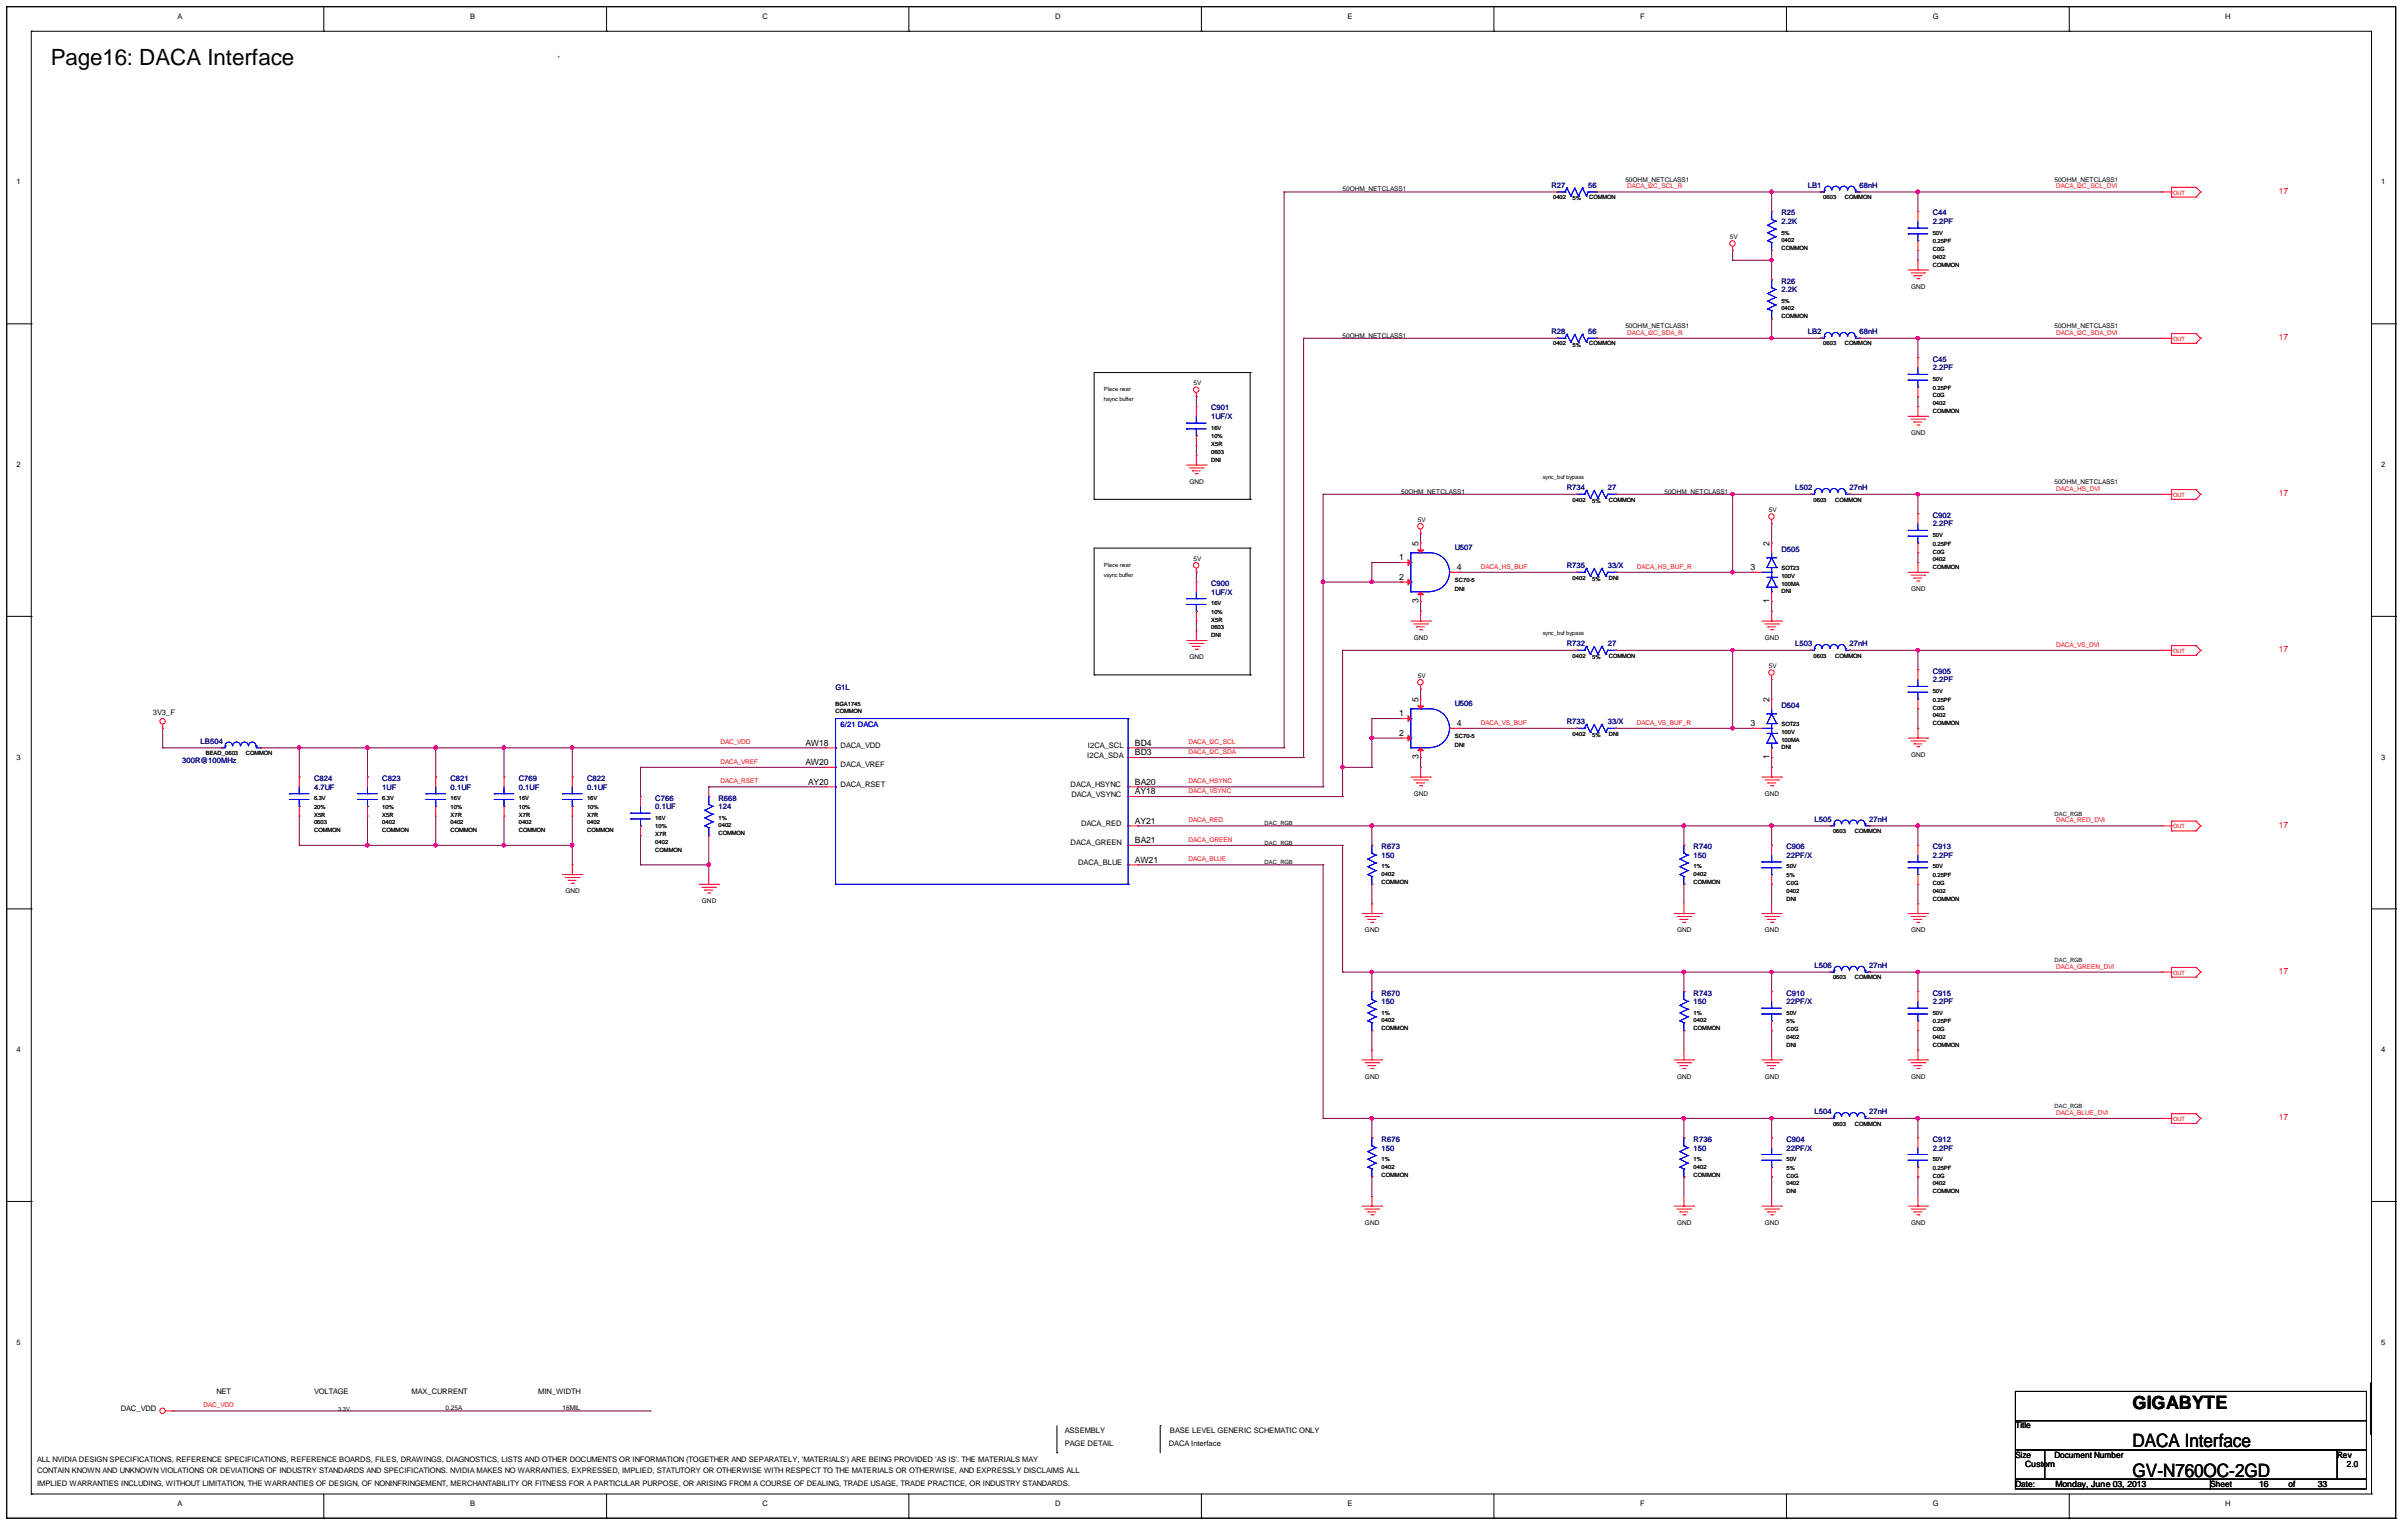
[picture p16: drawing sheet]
<svg xmlns="http://www.w3.org/2000/svg" width="282mm" height="179mm" viewBox="0 0 282 179" stroke-linecap="round" stroke-linejoin="round" font-family="sans-serif">
<defs><g id="words">
<text font-size="2.6" x="6" y="7.6">Page16: DACA Interface</text>
<g font-size="2.2">
<text x="250" y="165.1">GIGABYTE</text>
<text x="250" y="169.7">DACA Interface</text>
<text x="250" y="173.1">GV-N760OC-2GD</text>
</g>
<g font-size="1" fill="#f00">
<text x="267.1" y="22.7">17</text>
<text x="267.1" y="39.9">17</text>
<text x="267.1" y="58.1">17</text>
<text x="267.1" y="76.4">17</text>
<text x="267.1" y="97">17</text>
<text x="267.1" y="114.2">17</text>
<text x="267.1" y="131.3">17</text>
</g>
<g font-size="1">
<text x="164" y="65.7">1</text>
<text x="166.3" y="64" transform="rotate(-90 166.3 64)">5</text>
<text x="207.4" y="64" transform="rotate(-90 207.4 64)">2</text>
<text x="164" y="68">2</text>
<text x="166.3" y="70.7" transform="rotate(-90 166.3 70.7)">3</text>
<text x="170.8" y="66.8">4</text>
<text x="205.2" y="66.8">3</text>
<text x="207.4" y="70.7" transform="rotate(-90 207.4 70.7)">1</text>
<text x="164" y="84">1</text>
<text x="166.3" y="82.3" transform="rotate(-90 166.3 82.3)">5</text>
<text x="207.4" y="82.3" transform="rotate(-90 207.4 82.3)">2</text>
<text x="94.4" y="89.7">AW20</text>
<text x="94.4" y="87.4">AW18</text>
<text x="133" y="88.5">BD3</text>
<text x="133" y="87.4">BD4</text>
<text x="164" y="86.3">2</text>
<text x="166.3" y="89" transform="rotate(-90 166.3 89)">3</text>
<text x="170.8" y="85.1">4</text>
<text x="205.2" y="85.1">3</text>
<text x="207.4" y="89" transform="rotate(-90 207.4 89)">1</text>
<text x="94.7" y="92">AY20</text>
<text x="133" y="93.1">AY18</text>
<text x="133" y="92">BA20</text>
<text x="133" y="101.1">AW21</text>
<text x="133" y="98.8">BA21</text>
<text x="133" y="96.5">AY21</text>
<text x="236.2" y="167.4">Title</text>
<text x="236.2" y="170.8">Size</text>
<text x="237.4" y="172">Custom</text>
<text x="240.8" y="170.8">Document Number</text>
<text x="274" y="170.8">Rev</text>
<text x="275.1" y="172">2.0</text>
<text x="236.2" y="174.3">Date:</text>
<text x="240.9" y="174.3">Monday, June 03, 2013</text>
<text x="259.1" y="174.3">Sheet</text>
<text x="264.8" y="174.3">16</text>
<text x="268.2" y="174.3">of</text>
<text x="271.7" y="174.3">33</text>
</g>
<g font-size=".9">
<text x="20.8" y="2.2">A</text>
<text x="55.1" y="2.2">B</text>
<text x="89.4" y="2.2">C</text>
<text x="123.7" y="2.2">D</text>
<text x="158" y="2.2">E</text>
<text x="192.3" y="2.2">F</text>
<text x="226.5" y="2.2">G</text>
<text x="260.8" y="2.2">H</text>
<text x="1.9" y="21.6">1</text>
<text x="279.1" y="21.6">1</text>
<text x="1.9" y="54.8">2</text>
<text x="279.1" y="54.8">2</text>
<text x="17.9" y="83.8">3V3_F</text>
<text x="1.9" y="89.1">3</text>
<text x="98.5" y="89.9">DACA_VREF</text>
<text x="98.5" y="87.7">DACA_VDD</text>
<text x="127.4" y="88.8">I2CA_SDA</text>
<text x="127.5" y="87.7">I2CA_SCL</text>
<text x="279.1" y="89.1">3</text>
<text x="98.5" y="92.2">DACA_RSET</text>
<text x="125.5" y="92.2">DACA_HSYNC</text>
<text x="125.6" y="93.4">DACA_VSYNC</text>
<text x="125.5" y="99.1">DACA_GREEN</text>
<text x="126.4" y="101.4">DACA_BLUE</text>
<text x="126.7" y="96.8">DACA_RED</text>
<text x="1.9" y="123.3">4</text>
<text x="279.1" y="123.3">4</text>
<text x="1.9" y="157.6">5</text>
<text x="279.1" y="157.6">5</text>
<text x="14.2" y="165.4">DAC_VDD</text>
<text x="25.4" y="163.3">NET</text>
<text x="36.8" y="163.3">VOLTAGE</text>
<text x="48.2" y="163.3">MAX_CURRENT</text>
<text x="63.1" y="163.3">MIN_WIDTH</text>
<text x="124.8" y="167.9">ASSEMBLY</text>
<text x="137.1" y="167.9">BASE LEVEL GENERIC SCHEMATIC ONLY</text>
<text x="4.3" y="172.7">CONTAIN KNOWN AND UNKNOWN VIOLATIONS OR DEVIATIONS OF INDUSTRY STANDARDS AND SPECIFICATIONS. NVIDIA MAKES NO WARRANTIES, EXPRESSED, IMPLIED, STATUTORY OR OTHERWISE WITH RESPECT TO THE MATERIALS OR OTHERWISE, AND EXPRESSLY DISCLAIMS ALL</text>
<text x="4.3" y="171.3">ALL NVIDIA DESIGN SPECIFICATIONS, REFERENCE SPECIFICATIONS, REFERENCE BOARDS, FILES, DRAWINGS, DIAGNOSTICS, LISTS AND OTHER DOCUMENTS OR INFORMATION (TOGETHER AND SEPARATELY, 'MATERIALS') ARE BEING PROVIDED 'AS IS'. THE MATERIALS MAY</text>
<text x="124.8" y="169.5">PAGE DETAIL</text>
<text x="137" y="169.5">DACA Interface</text>
<text x="4.3" y="174.2">IMPLIED WARRANTIES INCLUDING, WITHOUT LIMITATION, THE WARRANTIES OF DESIGN, OF NONINFRINGEMENT, MERCHANTABILITY OR FITNESS FOR A PARTICULAR PURPOSE, OR ARISING FROM A COURSE OF DEALING, TRADE USAGE, TRADE PRACTICE, OR INDUSTRY STANDARDS.</text>
<text x="20.8" y="176.5">A</text>
<text x="55.1" y="176.5">B</text>
<text x="89.4" y="176.5">C</text>
<text x="123.7" y="176.5">D</text>
<text x="158" y="176.5">E</text>
<text x="192.3" y="176.5">F</text>
<text x="226.5" y="176.5">G</text>
<text x="260.8" y="176.5">H</text>
</g>
<g font-size=".9" fill="#000080">
<text x="181.8" y="22">R27</text>
<text x="186.2" y="22">56</text>
<text x="211.9" y="22">LB1</text>
<text x="218" y="22">68nH</text>
<text x="208.8" y="25.3">R25</text>
<text x="208.8" y="26.3">2.2K</text>
<text x="226.5" y="25.3">C44</text>
<text x="226.5" y="26.3">2.2PF</text>
<text x="208.8" y="33.3">R26</text>
<text x="208.8" y="34.3">2.2K</text>
<text x="181.8" y="39.2">R28</text>
<text x="186.2" y="39.2">56</text>
<text x="211.9" y="39.2">LB2</text>
<text x="218" y="39.2">68nH</text>
<text x="226.5" y="42.4">C45</text>
<text x="226.5" y="43.4">2.2PF</text>
<text x="142" y="48.1">C901</text>
<text x="142" y="49.1">1UF/X</text>
<text x="183.7" y="57.5">R734</text>
<text x="188.4" y="57.5">27</text>
<text x="210.4" y="57.5">L502</text>
<text x="216.8" y="57.5">27nH</text>
<text x="170.5" y="64.5">U507</text>
<text x="208.8" y="64.7">D505</text>
<text x="226.5" y="60.7">C902</text>
<text x="226.5" y="61.7">2.2PF</text>
<text x="142" y="68.7">C900</text>
<text x="142" y="69.7">1UF/X</text>
<text x="183.7" y="66.6">R735</text>
<text x="188.4" y="66.6">33/X</text>
<text x="183.7" y="75.8">R732</text>
<text x="188.4" y="75.8">27</text>
<text x="210.4" y="75.8">L503</text>
<text x="216.8" y="75.8">27nH</text>
<text x="97.9" y="80.9">G1L</text>
<text x="170.5" y="82.7">U506</text>
<text x="208.8" y="83">D504</text>
<text x="226.5" y="79">C905</text>
<text x="226.5" y="80">2.2PF</text>
<text x="21.4" y="89.5">300R@100MHz</text>
<text x="23.5" y="87.2">LB504</text>
<text x="183.7" y="84.9">R733</text>
<text x="188.4" y="84.9">33/X</text>
<text x="36.8" y="91.5">C824</text>
<text x="36.8" y="92.6">4.7UF</text>
<text x="44.8" y="91.5">C823</text>
<text x="44.8" y="92.6">1UF</text>
<text x="52.8" y="91.5">C821</text>
<text x="52.8" y="92.6">0.1UF</text>
<text x="60.8" y="91.5">C769</text>
<text x="60.8" y="92.6">0.1UF</text>
<text x="68.8" y="91.5">C822</text>
<text x="68.8" y="92.6">0.1UF</text>
<text x="76.8" y="93.8">C766</text>
<text x="76.8" y="94.9">0.1UF</text>
<text x="84.2" y="93.8">R668</text>
<text x="84.2" y="94.9">124</text>
<text x="161.9" y="99.5">R673</text>
<text x="161.9" y="100.6">150</text>
<text x="198.5" y="99.5">R740</text>
<text x="198.5" y="100.6">150</text>
<text x="209.4" y="99.5">C906</text>
<text x="209.4" y="100.6">22PF/X</text>
<text x="212.7" y="96.3">L505</text>
<text x="219.1" y="96.3">27nH</text>
<text x="226.5" y="99.5">C913</text>
<text x="226.5" y="100.6">2.2PF</text>
<text x="212.7" y="113.5">L506</text>
<text x="219.1" y="113.5">27nH</text>
<text x="161.9" y="116.7">R670</text>
<text x="161.9" y="117.7">150</text>
<text x="198.5" y="116.7">R743</text>
<text x="198.5" y="117.7">150</text>
<text x="209.4" y="116.7">C910</text>
<text x="209.4" y="117.7">22PF/X</text>
<text x="226.5" y="116.7">C915</text>
<text x="226.5" y="117.7">2.2PF</text>
<text x="212.7" y="130.6">L504</text>
<text x="219.1" y="130.6">27nH</text>
<text x="161.9" y="133.8">R676</text>
<text x="161.9" y="134.9">150</text>
<text x="198.5" y="133.8">R736</text>
<text x="198.5" y="134.9">150</text>
<text x="209.4" y="133.8">C904</text>
<text x="209.4" y="134.9">22PF/X</text>
<text x="226.5" y="133.8">C912</text>
<text x="226.5" y="134.9">2.2PF</text>
</g>
<text font-size=".9" fill="#00f" x="98.5" y="85.2">6/21 DACA</text>
<g font-size=".8">
<text x="157.4" y="22.4">50OHM_NETCLASS1</text>
<text x="190.5" y="21.3">50OHM_NETCLASS1</text>
<text x="240.8" y="21.3">50OHM_NETCLASS1</text>
<text x="202.8" y="28">5V</text>
<text x="224" y="33.8">GND</text>
<text x="157.4" y="39.6">50OHM_NETCLASS1</text>
<text x="190.5" y="38.4">50OHM_NETCLASS1</text>
<text x="240.8" y="38.4">50OHM_NETCLASS1</text>
<text x="139.9" y="45.2">5V</text>
<text x="224" y="51">GND</text>
<text x="139.4" y="56.7">GND</text>
<text x="164.2" y="57.9">50OHM_NETCLASS1</text>
<text x="195.1" y="57.9">50OHM_NETCLASS1</text>
<text x="240.8" y="56.7">50OHM_NETCLASS1</text>
<text x="139.9" y="65.7">5V</text>
<text x="166.2" y="61.2">5V</text>
<text x="207.3" y="60">5V</text>
<text x="224" y="69.3">GND</text>
<text x="139.4" y="77.3">GND</text>
<text x="165.7" y="75">GND</text>
<text x="206.9" y="75">GND</text>
<text x="166.2" y="79.4">5V</text>
<text x="207.3" y="78.3">5V</text>
<text x="224" y="88.7">GND</text>
<text x="165.7" y="93.3">GND</text>
<text x="206.9" y="93.3">GND</text>
<text x="66.3" y="104.7">GND</text>
<text x="82.3" y="105.9">GND</text>
<text x="160" y="109.3">GND</text>
<text x="196.6" y="109.3">GND</text>
<text x="206.9" y="109.3">GND</text>
<text x="224" y="109.3">GND</text>
<text x="160" y="126.4">GND</text>
<text x="196.6" y="126.4">GND</text>
<text x="206.9" y="126.4">GND</text>
<text x="224" y="126.4">GND</text>
<text x="160" y="143.6">GND</text>
<text x="196.6" y="143.6">GND</text>
<text x="206.9" y="143.6">GND</text>
<text x="224" y="143.6">GND</text>
<text x="52.2" y="165.3">0.25A</text>
<text x="65.9" y="165.3">16MIL</text>
</g>
<g font-size=".8" fill="#f00">
<text x="190.7" y="22.1">DACA_I2C_SCL_R</text>
<text x="241" y="22.1">DACA_I2C_SCL_DVI</text>
<text x="190.7" y="39.2">DACA_I2C_SDA_R</text>
<text x="241" y="39.2">DACA_I2C_SDA_DVI</text>
<text x="241" y="57.5">DACA_HS_DVI</text>
<text x="173.6" y="66.7">DACA_HS_BUF</text>
<text x="191.9" y="66.7">DACA_HS_BUF_R</text>
<text x="241" y="75.8">DACA_VS_DVI</text>
<text x="84.4" y="89.5">DACA_VREF</text>
<text x="84.4" y="87.2">DAC_VDD</text>
<text x="139.3" y="87.2">DACA_I2C_SCL</text>
<text x="139.3" y="88.4">DACA_I2C_SDA</text>
<text x="173.6" y="84.9">DACA_VS_BUF</text>
<text x="191.9" y="84.9">DACA_VS_BUF_R</text>
<text x="84.4" y="91.8">DACA_RSET</text>
<text x="139.3" y="91.8">DACA_HSYNC</text>
<text x="139.3" y="92.9">DACA_VSYNC</text>
<text x="139.3" y="100.9">DACA_BLUE</text>
<text x="139.3" y="98.7">DACA_GREEN</text>
<text x="139.3" y="96.4">DACA_RED</text>
<text x="241" y="96.4">DACA_RED_DVI</text>
<text x="241" y="113.5">DACA_GREEN_DVI</text>
<text x="241" y="130.7">DACA_BLUE_DVI</text>
<text x="23.9" y="165">DAC_VDD</text>
</g>
<g font-size=".7">
<text x="65.4" y="7">*</text>
<text x="182.1" y="23.3">0402</text>
<text x="184.3" y="23.5">5%</text>
<text x="186.3" y="23.3">COMMON</text>
<text x="213.7" y="23.3">0603</text>
<text x="216.3" y="23.3">COMMON</text>
<text x="208.8" y="27.5">5%</text>
<text x="208.8" y="28.4">0402</text>
<text x="208.8" y="29.3">COMMON</text>
<text x="226.5" y="29.4">C0G</text>
<text x="226.5" y="27.5">50V</text>
<text x="226.5" y="28.5">0.25PF</text>
<text x="208.8" y="35.5">5%</text>
<text x="226.5" y="31.3">COMMON</text>
<text x="226.5" y="30.3">0402</text>
<text x="182.1" y="40.5">0402</text>
<text x="184.3" y="40.6">5%</text>
<text x="186.3" y="40.5">COMMON</text>
<text x="208.8" y="37.3">COMMON</text>
<text x="208.8" y="36.4">0402</text>
<text x="213.7" y="40.5">0603</text>
<text x="216.3" y="40.5">COMMON</text>
<text x="129.4" y="45.9">Place near</text>
<text x="129.4" y="47">hsync buffer</text>
<text x="226.5" y="46.6">C0G</text>
<text x="226.5" y="47.5">0402</text>
<text x="226.5" y="44.6">50V</text>
<text x="226.5" y="45.7">0.25PF</text>
<text x="142" y="53.2">0603</text>
<text x="142" y="52.3">X5R</text>
<text x="142" y="50.4">16V</text>
<text x="142" y="51.4">10%</text>
<text x="226.5" y="48.4">COMMON</text>
<text x="142" y="54.1">DNI</text>
<text x="180.8" y="56.2">sync_buf bypass</text>
<text x="184.3" y="58.8">0402</text>
<text x="186.6" y="58.9">5%</text>
<text x="188.6" y="58.8">COMMON</text>
<text x="212.6" y="58.8">0603</text>
<text x="215.1" y="58.8">COMMON</text>
<text x="226.5" y="63.9">0.25PF</text>
<text x="226.5" y="65.8">0402</text>
<text x="226.5" y="64.9">C0G</text>
<text x="226.5" y="62.9">50V</text>
<text x="129.4" y="67.6">vsync buffer</text>
<text x="129.4" y="66.4">Place near</text>
<text x="142" y="71.9">10%</text>
<text x="142" y="70.9">16V</text>
<text x="170.5" y="68.2">SC70-5</text>
<text x="170.5" y="69.3">DNI</text>
<text x="184.3" y="67.9">0402</text>
<text x="186.6" y="68.1">5%</text>
<text x="188.6" y="67.9">DNI</text>
<text x="208.8" y="69.5">DNI</text>
<text x="208.8" y="68.6">100MA</text>
<text x="208.8" y="67.7">100V</text>
<text x="208.8" y="66.8">SOT23</text>
<text x="226.5" y="66.7">COMMON</text>
<text x="142" y="72.9">X5R</text>
<text x="142" y="73.8">0603</text>
<text x="142" y="74.7">DNI</text>
<text x="180.8" y="74.4">sync_buf bypass</text>
<text x="184.3" y="77.1">0402</text>
<text x="186.6" y="77.2">5%</text>
<text x="188.6" y="77.1">COMMON</text>
<text x="212.6" y="77.1">0603</text>
<text x="215.1" y="77.1">COMMON</text>
<text x="97.9" y="83.6">COMMON</text>
<text x="97.9" y="82.8">BGA1745</text>
<text x="226.5" y="82.2">0.25PF</text>
<text x="226.5" y="83.2">C0G</text>
<text x="226.5" y="81.2">50V</text>
<text x="24.1" y="88.5">BEAD_0603</text>
<text x="28.8" y="88.5">COMMON</text>
<text x="170.5" y="86.5">SC70-5</text>
<text x="170.5" y="87.6">DNI</text>
<text x="184.3" y="86.2">0402</text>
<text x="186.6" y="86.3">5%</text>
<text x="188.6" y="86.2">DNI</text>
<text x="208.8" y="86">100V</text>
<text x="208.8" y="86.9">100MA</text>
<text x="208.8" y="85.1">SOT23</text>
<text x="208.8" y="87.8">DNI</text>
<text x="226.5" y="85">COMMON</text>
<text x="226.5" y="84.1">0402</text>
<text x="36.8" y="94.8">20%</text>
<text x="36.8" y="93.8">6.3V</text>
<text x="36.8" y="95.7">X5R</text>
<text x="44.8" y="94.8">10%</text>
<text x="44.8" y="93.8">6.3V</text>
<text x="44.8" y="95.7">X5R</text>
<text x="52.8" y="93.8">16V</text>
<text x="52.8" y="94.8">10%</text>
<text x="52.8" y="95.7">X7R</text>
<text x="60.8" y="95.7">X7R</text>
<text x="60.8" y="94.8">10%</text>
<text x="60.8" y="93.8">16V</text>
<text x="68.8" y="93.8">16V</text>
<text x="68.8" y="94.8">10%</text>
<text x="68.8" y="95.7">X7R</text>
<text x="240.8" y="95.6">DAC_RGB</text>
<text x="36.8" y="97.6">COMMON</text>
<text x="36.8" y="96.6">0603</text>
<text x="44.8" y="96.6">0402</text>
<text x="44.8" y="97.6">COMMON</text>
<text x="52.8" y="96.6">0402</text>
<text x="52.8" y="97.6">COMMON</text>
<text x="60.8" y="97.6">COMMON</text>
<text x="60.8" y="96.6">0402</text>
<text x="68.8" y="97.6">COMMON</text>
<text x="68.8" y="96.6">0402</text>
<text x="76.8" y="96.1">16V</text>
<text x="76.8" y="98.9">0402</text>
<text x="76.8" y="98">X7R</text>
<text x="76.8" y="97.1">10%</text>
<text x="76.8" y="99.8">COMMON</text>
<text x="84.2" y="96.1">1%</text>
<text x="84.2" y="97">0402</text>
<text x="84.2" y="97.9">COMMON</text>
<text x="148.2" y="101.3">DAC_RGB</text>
<text x="148.2" y="99">DAC_RGB</text>
<text x="148.2" y="96.8">DAC_RGB</text>
<text x="161.9" y="101.8">1%</text>
<text x="198.5" y="101.8">1%</text>
<text x="209.4" y="101.8">50V</text>
<text x="214.9" y="97.6">0603</text>
<text x="217.4" y="97.6">COMMON</text>
<text x="226.5" y="101.8">50V</text>
<text x="161.9" y="102.7">0402</text>
<text x="161.9" y="103.6">COMMON</text>
<text x="198.5" y="103.6">COMMON</text>
<text x="198.5" y="102.7">0402</text>
<text x="209.4" y="104.6">0402</text>
<text x="209.4" y="102.8">5%</text>
<text x="209.4" y="103.7">C0G</text>
<text x="209.4" y="105.6">DNI</text>
<text x="226.5" y="102.8">0.25PF</text>
<text x="226.5" y="103.7">C0G</text>
<text x="226.5" y="104.6">0402</text>
<text x="226.5" y="105.6">COMMON</text>
<text x="240.8" y="112.8">DAC_RGB</text>
<text x="161.9" y="119.8">0402</text>
<text x="161.9" y="118.9">1%</text>
<text x="198.5" y="119.8">0402</text>
<text x="198.5" y="118.9">1%</text>
<text x="209.4" y="120">5%</text>
<text x="209.4" y="118.9">50V</text>
<text x="214.9" y="114.8">0603</text>
<text x="217.4" y="114.8">COMMON</text>
<text x="226.5" y="118.9">50V</text>
<text x="226.5" y="120">0.25PF</text>
<text x="161.9" y="120.8">COMMON</text>
<text x="198.5" y="120.8">COMMON</text>
<text x="209.4" y="121.8">0402</text>
<text x="209.4" y="122.7">DNI</text>
<text x="209.4" y="120.9">C0G</text>
<text x="226.5" y="120.9">C0G</text>
<text x="226.5" y="121.8">0402</text>
<text x="226.5" y="122.7">COMMON</text>
<text x="214.9" y="131.9">0603</text>
<text x="217.4" y="131.9">COMMON</text>
<text x="240.8" y="129.9">DAC_RGB</text>
<text x="161.9" y="137">0402</text>
<text x="161.9" y="136.1">1%</text>
<text x="161.9" y="137.9">COMMON</text>
<text x="198.5" y="136.1">1%</text>
<text x="198.5" y="137.9">COMMON</text>
<text x="198.5" y="137">0402</text>
<text x="209.4" y="136.1">50V</text>
<text x="209.4" y="137.1">5%</text>
<text x="226.5" y="137.1">0.25PF</text>
<text x="226.5" y="136.1">50V</text>
<text x="209.4" y="138.9">0402</text>
<text x="209.4" y="138">C0G</text>
<text x="209.4" y="139.9">DNI</text>
<text x="226.5" y="139.9">COMMON</text>
<text x="226.5" y="138">C0G</text>
<text x="226.5" y="138.9">0402</text>
<text x="39.6" y="165.3">3.3V</text>
</g>
<g font-size=".7" fill="#f00">
<text x="254.7" y="22.8">OUT</text>
<text x="254.7" y="39.9">OUT</text>
<text x="254.7" y="58.2">OUT</text>
<text x="254.7" y="76.5">OUT</text>
<text x="254.7" y="97.1">OUT</text>
<text x="254.7" y="114.2">OUT</text>
<text x="254.7" y="131.4">OUT</text>
</g>
<text font-size=".3" fill="#fff" x="35.3" y="87.4">DAC_VDD</text>
</g></defs>
<g fill="none" stroke="#000" stroke-width=".12">
<path d="M.8 .8h.1M.8 .8h280v177.2M.8 .8v177.2M3.7 3.7h.1M3.7 3.7h274.3v171.4M3.7 3.7v171.4M38 3.7h.1M38 .8v2.9M71.1 3.7h.1M71.1 .8v2.9M106.5 3.7h.1M106.5 .8v2.9"/>
<path d="M140.8 3.7h.1M140.8 .8v2.9M175.1 3.7h.1M175.1 .8v2.9M209.4 3.7h.1M209.4 .8v2.9M242.6 3.7h.1M242.6 .8v2.9M.8 38h2.9M3.7 38h.1M278 38h2.8M280.8 38h.1"/>
<path d="M128.3 58.5h.1M128.3 58.5h18.2M146.5 58.5h.1M146.5 43.7h.1M146.5 43.7h-18.2v14.8M146.5 43.7v14.8M.8 72.2h2.9M3.7 72.2h.1M128.3 79.1h.1M128.3 79.1h18.2M146.5 79.1h.1M146.5 64.2h.1"/>
<path d="M146.5 64.2h-18.2v14.9M146.5 64.2v14.9M278 72.2h2.8M280.8 72.2h.1M.8 106.5h2.9M3.7 106.5h.1M278 106.5h2.8M280.8 106.5h.1M.8 140.8h2.9M3.7 140.8h.1M278 140.8h2.8M280.8 140.8h.1"/>
<path d="M.8 178h.1M.8 178h280M3.7 175.1h.1M3.7 175.1h274.3M38 178h.1M38 175.1v2.9M71.1 178h.1M71.1 175.1v2.9M106.5 178h.1M106.5 175.1v2.9M123.9 170.3h.1M123.9 167.1v3.2"/>
<path d="M136 167.1h.1M136 167.1v3.2M140.8 178h.1M140.8 175.1v2.9M175.1 178h.1M175.1 175.1v2.9M209.4 178h.1M209.4 175.1v2.9M236.2 163.1h41.2v3.4h-41.2zM236.2 166.5h41.2v3.4h-41.2zM236.2 169.9h3.5v3.5h-3.5zM236.2 173.4h22.9v1.1h-22.9z"/>
<path d="M239.7 169.9h34.3v3.5h-34.3zM242.6 178h.1M242.6 175.1v2.9M259.1 173.4h18.3v1.1h-18.3zM274 169.9h3.4v3.5h-3.4zM277.9 168.1h.1M277.9 162.1v6M278 175.1h.1M280.8 178h.1"/>
</g>
<g fill="none" stroke="#800040" stroke-width=".12">
<path d="M150.5 22.5h.1M150.5 22.5v65.2M150.5 22.5h32M152.8 39.6h.1M152.8 39.6v49.2M152.8 39.6h29.7M182.5 22.5h.1M182.5 39.6h.1M187.1 22.5h.1M187.1 22.5h26.3M187.1 39.6h26.3M203.1 30.5h.1"/>
<path d="M203.1 29.4h.1M203.1 30.5h4.6M203.1 29.4v1.1M207.7 30.5h.1M207.7 22.5h.1M207.7 39.6h.1M207.7 22.5v2.3M207.7 29.4v3.4M207.7 37.4v2.2M213.4 22.5h.1M213.4 39.6h.1M218 22.5h35.4"/>
<path d="M218 39.6h35.4M224.8 22.5h.1M224.8 24.8h.1M224.8 39.6h.1M224.8 30.5h.1M224.8 22.5v2.3M224.8 29.4v1.1M224.8 39.6v2.3M253.4 22.5h.1M253.4 39.6h.1M140.2 46.5h.1M140.2 53.4h.1"/>
<path d="M140.2 46.5v1.1M140.2 52.2v1.2M155.1 57.9h.1M155.1 57.9v34.3M155.1 57.9h29.7M189.4 57.9h.1M189.4 57.9h22.8M203.1 57.9h.1M203.1 57.9v9.2M212.2 57.9h.1M216.8 57.9h36.6M224.8 57.9h.1"/>
<path d="M224.8 41.9h.1M224.8 47.6h.1M224.8 46.5v1.1M224.8 57.9v2.3M253.4 57.9h.1M140.2 67.1h.1M140.2 73.9h.1M140.2 67.1v1.1M140.2 72.8v1.1M155.1 68.2h.1M155.1 68.2h9.1M157.4 76.2h.1"/>
<path d="M157.4 76.2v17.2M157.4 76.2h27.4M160.8 65.9h.1M160.8 68.2h.1M160.8 65.9v2.3M160.8 65.9h3.4M164.2 68.2h.1M166.5 62.5h.1M166.5 71.7h.1M166.5 62.5v1.2M166.5 70.5v1.2M171.1 67.1h.1"/>
<path d="M171.1 67.1h13.7M189.4 67.1h16M189.4 76.2h22.8M203.1 67.1h.1M203.1 76.2h.1M203.1 76.2v9.2M205.4 67.1h.1M207.7 79.7h.1M207.7 61.4h.1M207.7 71.7h.1M207.7 61.4v2.3M207.7 70.5v1.2"/>
<path d="M207.7 79.7v2.2M212.2 76.2h.1M216.8 76.2h36.6M224.8 60.2h.1M224.8 76.2h.1M224.8 78.5h.1M224.8 65.9h.1M224.8 64.8v1.1M224.8 76.2v2.3M253.4 76.2h.1M19.1 87.7h.1M19.1 85.4h.1"/>
<path d="M19.1 87.7h6.8M19.1 85.4v2.3M30.5 87.7h66.3M35.1 87.7h.1M35.1 91.1h.1M35.1 99.1h.1M35.1 99.1h32M35.1 87.7v3.4M35.1 95.7v3.4M43.1 87.7h.1M43.1 91.1h.1M43.1 99.1h.1"/>
<path d="M43.1 87.7v3.4M43.1 95.7v3.4M51.1 87.7h.1M51.1 91.1h.1M51.1 99.1h.1M51.1 87.7v3.4M51.1 95.7v3.4M59.1 87.7h.1M59.1 91.1h.1M59.1 99.1h.1M59.1 87.7v3.4M59.1 95.7v3.4"/>
<path d="M67.1 87.7h.1M67.1 91.1h.1M67.1 99.1h.1M67.1 87.7v3.4M67.1 95.7v5.7M75.1 89.9h.1M75.1 93.4h.1M75.1 97.9h.1M75.1 89.9h21.7M75.1 89.9v3.5M75.1 97.9v3.5M83.1 92.2h.1"/>
<path d="M83.1 93.4h.1M83.1 92.2h13.7M83.1 92.2v1.2M83.1 97.9v4.6M133.4 99.1h.1M133.4 92.2h.1M133.4 96.8h.1M133.4 93.4h.1M133.4 87.7h17.1M133.4 99.1h24M133.4 92.2h21.7M133.4 88.8h19.4"/>
<path d="M133.4 96.8h81.1M133.4 93.4h24M150.5 87.7h.1M152.8 88.8h.1M155.1 92.2h.1M157.4 99.1h.1M157.4 89.9h.1M157.4 93.4h.1M157.4 99.1v14.8M157.4 89.9h3.4M160.8 96.8h.1M160.8 86.5h.1"/>
<path d="M160.8 89.9h.1M160.8 84.2h.1M160.8 84.2v5.7M160.8 96.8v2.3M160.8 86.5h3.4M160.8 84.2h3.4M166.5 80.8h.1M166.5 89.9h.1M166.5 80.8v1.1M166.5 88.8v1.1M171.1 85.4h.1M171.1 85.4h13.7"/>
<path d="M189.4 85.4h.1M189.4 85.4h16M197.4 96.8h.1M197.4 99.1h.1M197.4 96.8v2.3M203.1 85.4h.1M205.4 85.4h.1M207.7 96.8h.1M207.7 99.1h.1M207.7 89.9h.1M207.7 88.8v1.1M207.7 96.8v2.3"/>
<path d="M219.1 96.8h.1M219.1 96.8h34.3M224.8 96.8h.1M224.8 85.4h.1M224.8 83.1v2.3M224.8 96.8v2.3M253.4 96.8h.1M67.1 101.4h.1M75.1 101.4h.1M75.1 101.4h8M83.1 101.4h.1M133.4 101.4h21.7"/>
<path d="M155.1 101.4h.1M155.1 101.4v29.7M157.4 113.9h.1M157.4 113.9h57.1M160.8 113.9h.1M160.8 105.9h.1M160.8 103.7v2.2M160.8 113.9v2.3M197.4 113.9h.1M197.4 116.2h.1M197.4 103.7h.1M197.4 103.7v2.2"/>
<path d="M197.4 113.9v2.3M207.7 113.9h.1M207.7 116.2h.1M207.7 103.7h.1M207.7 103.7v2.2M207.7 113.9v2.3M219.1 113.9h.1M219.1 113.9h34.3M224.8 113.9h.1M224.8 105.9h.1M224.8 103.7v2.2M224.8 113.9v2.3"/>
<path d="M253.4 113.9h.1M155.1 131.1h.1M155.1 131.1h59.4M160.8 131.1h.1M160.8 133.4h.1M160.8 123.1h.1M160.8 120.8v2.3M160.8 131.1v2.3M160.8 137.9v2.3M197.4 131.1h.1M197.4 133.4h.1M197.4 137.9h.1"/>
<path d="M197.4 120.8h.1M197.4 120.8v2.3M197.4 131.1v2.3M197.4 137.9v2.3M207.7 131.1h.1M207.7 133.4h.1M207.7 137.9h.1M207.7 120.8h.1M207.7 120.8v2.3M207.7 131.1v2.3M207.7 137.9v2.3M219.1 131.1h.1"/>
<path d="M219.1 131.1h34.3M224.8 131.1h.1M224.8 137.9h.1M224.8 123.1h.1M224.8 120.8v2.3M224.8 131.1v2.3M224.8 137.9v2.3M253.4 131.1h.1M160.8 140.2h.1M20.2 165.4h56M76.2 165.4h.1"/>
</g>
<g fill="#f0f" stroke="#f0f" stroke-width=".12">
<circle cx="207.6" cy="30.5" r=".19"/>
<circle cx="160.8" cy="131.1" r=".19"/>
<circle cx="197.4" cy="131.1" r=".19"/>
<circle cx="207.6" cy="131.1" r=".19"/>
<circle cx="224.8" cy="131.1" r=".19"/>
<circle cx="160.8" cy="113.9" r=".19"/>
<circle cx="197.4" cy="113.9" r=".19"/>
<circle cx="207.6" cy="113.9" r=".19"/>
<circle cx="224.8" cy="113.9" r=".19"/>
<circle cx="160.8" cy="68.2" r=".19"/>
<circle cx="155.1" cy="68.2" r=".19"/>
<circle cx="203.1" cy="67.1" r=".19"/>
<circle cx="203.1" cy="57.9" r=".19"/>
<circle cx="224.8" cy="57.9" r=".19"/>
<circle cx="224.8" cy="22.5" r=".19"/>
<circle cx="207.6" cy="22.5" r=".19"/>
<circle cx="224.8" cy="39.6" r=".19"/>
<circle cx="207.6" cy="39.6" r=".19"/>
<circle cx="160.8" cy="96.8" r=".19"/>
<circle cx="197.4" cy="96.8" r=".19"/>
<circle cx="207.6" cy="96.8" r=".19"/>
<circle cx="224.8" cy="96.8" r=".19"/>
<circle cx="160.8" cy="86.5" r=".19"/>
<circle cx="157.4" cy="89.9" r=".19"/>
<circle cx="203.1" cy="76.2" r=".19"/>
<circle cx="203.1" cy="85.3" r=".19"/>
<circle cx="224.8" cy="76.2" r=".19"/>
<circle cx="35.1" cy="87.6" r=".19"/>
<circle cx="43.1" cy="87.6" r=".19"/>
<circle cx="51.1" cy="87.6" r=".19"/>
<circle cx="59.1" cy="87.6" r=".19"/>
<circle cx="67.1" cy="87.6" r=".19"/>
<circle cx="43.1" cy="99.1" r=".19"/>
<circle cx="51.1" cy="99.1" r=".19"/>
<circle cx="59.1" cy="99.1" r=".19"/>
<circle cx="67.1" cy="99.1" r=".19"/>
<circle cx="83.1" cy="101.3" r=".19"/>
</g>
<g fill="none" stroke="#f00" stroke-width=".12">
<path d="M182.5 39.6h.1M182.5 22.5h.1M187.1 39.6h.1M187.1 22.5h.1M203.1 29.4h.1M203.1 28.9v.5M207.7 32.8h.1M207.7 37.4h.1M207.7 24.8h.1M207.7 29.4h.1M213.4 39.6h.1M213.4 22.5h.1"/>
<path d="M218 39.6h.1M218 22.5h.1M223.7 31.6h2.3M224 32h1.6M224.3 32.3h.1M224.3 32.3h1M224.7 32.7h.2M224.8 31.6h.1M224.8 24.8h.1M224.8 29.4h.1M224.8 24.8v1.1M224.8 28.2v1.2"/>
<path d="M224.8 30.5v1.1M224.9 32.7h.1M225.6 32h.1M226 31.6h.1M253.4 39.6h1.1M253.4 22.5h1.1M254.5 39.6h.1M254.5 39.1h.1M254.5 22.5h.1M254.5 22h.1M254.5 23.1h.1M254.5 22v1.1"/>
<path d="M254.5 39.1v1.1M254.5 39.1h2.9M254.5 23.1h2.9M254.5 22h2.9M257.4 39.1h.1M257.4 22h.1M257.4 23.1h.1M257.4 39.1l.6 .5M257.4 22l.6 .5M258 39.6h.1M258 22.5h.1M258 39.6l-.6 .6"/>
<path d="M258 22.5l-.6 .6M139.1 54.5h2.3M139.4 54.8h1.6M139.8 55.2h.1M139.8 55.2h.9M140.1 55.5h.3M140.2 54.5h.1M140.2 46.5h.1M140.2 47.6h.1M140.2 52.2h.1M140.2 46v.5M140.2 47.6v1.2"/>
<path d="M140.2 51.1v1.1M140.2 53.4v1.1M140.4 55.5h.1M141 54.8h.1M141.4 54.5h.1M184.8 57.9h.1M189.4 57.9h.1M212.2 57.9h.1M216.8 57.9h.1M223.7 48.8h2.3M224 49.1h1.6M224.3 49.5h.1"/>
<path d="M224.3 49.5h1M224.7 49.8h.2M224.8 48.8h.1M224.8 41.9h.1M224.8 46.5h.1M224.8 41.9v1.2M224.8 45.4v1.1M224.8 47.6v1.2M224.9 49.8h.1M225.6 49.1h.1M226 48.8h.1M253.4 57.9h1.1"/>
<path d="M254.5 57.9h.1M254.5 57.4h.1M254.5 58.5h.1M254.5 40.2h.1M254.5 57.4v1.1M254.5 58.5h2.9M254.5 57.4h2.9M254.5 40.2h2.9M257.4 57.4h.1M257.4 58.5h.1M257.4 40.2h.1M257.4 57.4l.6 .5"/>
<path d="M258 57.9h.1M258 57.9l-.6 .6M139.1 75.1h2.3M139.4 75.4h1.6M139.8 75.8h.1M139.8 75.8h.9M140.1 76.1h.3M140.2 75.1h.1M140.2 67.1h.1M140.2 68.2h.1M140.2 72.8h.1M140.2 66.6v.5"/>
<path d="M140.2 68.2v1.2M140.2 71.7v1.1M140.2 73.9v1.2M140.4 76.1h.1M141 75.4h.1M141.4 75.1h.1M164.2 65.9h.1M164.2 68.2h.1M164.2 65.9h1.2M164.2 68.2h1.2M165.4 72.8h2.3M165.7 73.1h1.6"/>
<path d="M166.1 73.5h.1M166.1 73.5h.9M166.4 73.8h.2M166.5 72.8h.1M166.5 62.5h.1M166.5 70.5h.1M166.5 63.7h.1M166.5 62v.5M166.5 63.7v1.1M166.5 69.4v1.1M166.5 71.7v1.1M166.6 73.8h.1"/>
<path d="M167.3 73.1h.1M167.7 72.8h.1M169.9 67.1h1.2M171.1 67.1h.1M184.8 67.1h.1M184.8 76.2h.1M189.4 67.1h.1M189.4 76.2h.1M205.4 67.1h.1M205.4 67.1h1.1M206.5 72.8h2.3M206.9 73.1h1.6"/>
<path d="M207.2 73.5h.1M207.2 73.5h.9M207.5 73.8h.3M207.7 79.7h.1M207.7 72.8h.1M207.7 61.4h.1M207.7 70.5h.1M207.7 63.7h.1M207.7 60.9v.5M207.7 63.7v1.1M207.7 69.4v1.1M207.7 71.7v1.1"/>
<path d="M207.7 79.2v.5M207.8 73.8h.1M208.5 73.1h.1M208.8 72.8h.1M212.2 76.2h.1M216.8 76.2h.1M223.7 67.1h2.3M224 67.4h1.6M224.3 67.8h.1M224.3 67.8h1M224.7 68.1h.2M224.8 67.1h.1"/>
<path d="M224.8 78.5h.1M224.8 60.2h.1M224.8 64.8h.1M224.8 60.2v1.2M224.8 63.7v1.1M224.8 65.9v1.2M224.8 78.5v1.2M224.9 68.1h.1M225.6 67.4h.1M226 67.1h.1M253.4 76.2h1.1M254.5 76.2h.1"/>
<path d="M254.5 75.7h.1M254.5 76.8h.1M254.5 75.7v1.1M254.5 76.8h2.9M254.5 75.7h2.9M257.4 75.7h.1M257.4 76.8h.1M257.4 75.7l.6 .5M258 76.2h.1M258 76.2l-.6 .6M19.1 85.4h.1M19.1 84.9v.5"/>
<path d="M25.9 87.7h.1M30.5 87.7h.1M35.1 91.1h.1M35.1 95.7h.1M35.1 91.1v1.1M35.1 94.5v1.2M43.1 91.1h.1M43.1 95.7h.1M43.1 91.1v1.1M43.1 94.5v1.2M51.1 91.1h.1M51.1 95.7h.1"/>
<path d="M51.1 91.1v1.1M51.1 94.5v1.2M59.1 91.1h.1M59.1 95.7h.1M59.1 91.1v1.1M59.1 94.5v1.2M67.1 91.1h.1M67.1 95.7h.1M67.1 91.1v1.1M67.1 94.5v1.2M75.1 93.4h.1M75.1 97.9h.1"/>
<path d="M75.1 93.4v1.1M75.1 96.8v1.1M83.1 93.4h.1M83.1 97.9h.1M96.8 92.2h.1M96.8 89.9h.1M96.8 87.7h.1M96.8 92.2h1.1M96.8 89.9h1.1M96.8 87.7h1.1M132.2 96.8h1.2M132.2 92.2h1.2"/>
<path d="M132.2 87.7h1.2M132.2 99.1h1.2M132.2 93.4h1.2M132.2 88.8h1.2M133.4 99.1h.1M133.4 96.8h.1M133.4 93.4h.1M133.4 92.2h.1M133.4 88.8h.1M133.4 87.7h.1M160.8 99.1h.1M164.2 84.2h.1"/>
<path d="M164.2 86.5h.1M164.2 86.5h1.2M164.2 84.2h1.2M165.4 91.1h2.3M165.7 91.4h1.6M166.1 91.8h.1M166.1 91.8h.9M166.4 92.1h.2M166.5 91.1h.1M166.5 80.8h.1M166.5 88.8h.1M166.5 81.9h.1"/>
<path d="M166.5 80.3v.5M166.5 81.9v1.2M166.5 87.7v1.1M166.5 89.9v1.2M166.6 92.1h.1M167.3 91.4h.1M167.7 91.1h.1M169.9 85.4h1.2M171.1 85.4h.1M184.8 85.4h.1M189.4 85.4h.1M197.4 99.1h.1"/>
<path d="M205.4 85.4h.1M205.4 85.4h1.1M206.5 91.1h2.3M206.9 91.4h1.6M207.2 91.8h.1M207.2 91.8h.9M207.5 92.1h.3M207.7 91.1h.1M207.7 99.1h.1M207.7 88.8h.1M207.7 81.9h.1M207.7 81.9v1.2"/>
<path d="M207.7 87.7v1.1M207.7 89.9v1.2M207.7 99.1v1.1M207.8 92.1h.1M208.5 91.4h.1M208.8 91.1h.1M214.5 96.8h.1M219.1 96.8h.1M223.7 86.5h2.3M224 86.8h1.6M224.3 87.2h.1M224.3 87.2h1"/>
<path d="M224.7 87.5h.2M224.8 86.5h.1M224.8 99.1h.1M224.8 83.1h.1M224.8 81.9v1.2M224.8 85.4v1.1M224.8 99.1v1.1M224.9 87.5h.1M225.6 86.8h.1M226 86.5h.1M253.4 96.8h1.1M254.5 96.8h.1"/>
<path d="M254.5 96.2h.1M254.5 97.4h.1M254.5 96.2v1.2M254.5 97.4h2.9M254.5 96.2h2.9M257.4 96.2h.1M257.4 97.4h.1M257.4 96.2l.6 .6M258 96.8h.1M258 96.8l-.6 .6M65.9 102.5h2.3M66.3 102.9h1.6"/>
<path d="M66.6 103.2h.1M66.6 103.2h.9M67 103.5h.2M67.1 102.5h.1M67.1 101.4v1.1M67.2 103.5h.1M67.9 102.9h.1M68.2 102.5h.1M81.9 103.7h2.3M82.3 104h1.6M82.6 104.3h.1M82.6 104.3h.9"/>
<path d="M83 104.7h.2M83.1 103.7h.1M83.1 102.5v1.2M83.2 104.7h.1M83.9 104h.1M84.2 103.7h.1M132.2 101.4h1.2M133.4 101.4h.1M159.7 107.1h2.2M160 107.4h1.6M160.3 107.8h.1M160.3 107.8h1"/>
<path d="M160.7 108.1h.2M160.8 107.1h.1M160.8 116.2h.1M160.8 103.7h.1M160.8 105.9v1.2M160.9 108.1h.1M161.6 107.4h.1M161.9 107.1h.1M196.2 107.1h2.3M196.6 107.4h1.6M196.9 107.8h.1M196.9 107.8h.9"/>
<path d="M197.3 108.1h.2M197.4 107.1h.1M197.4 116.2h.1M197.4 103.7h.1M197.4 105.9v1.2M197.5 108.1h.1M198.2 107.4h.1M198.5 107.1h.1M206.5 107.1h2.3M206.9 107.4h1.6M207.2 107.8h.1M207.2 107.8h.9"/>
<path d="M207.5 108.1h.3M207.7 107.1h.1M207.7 116.2h.1M207.7 103.7h.1M207.7 102.5v1.2M207.7 105.9v1.2M207.7 116.2v1.2M207.7 119.7v1.1M207.8 108.1h.1M208.5 107.4h.1M208.8 107.1h.1M214.5 113.9h.1"/>
<path d="M219.1 113.9h.1M223.7 107.1h2.3M224 107.4h1.6M224.3 107.8h.1M224.3 107.8h1M224.7 108.1h.2M224.8 107.1h.1M224.8 103.7h.1M224.8 116.2h.1M224.8 102.5v1.2M224.8 105.9v1.2M224.8 116.2v1.2"/>
<path d="M224.8 119.7v1.1M224.9 108.1h.1M225.6 107.4h.1M226 107.1h.1M253.4 113.9h1.1M254.5 113.9h.1M254.5 113.4h.1M254.5 114.5h.1M254.5 113.4v1.1M254.5 114.5h2.9M254.5 113.4h2.9M257.4 113.4h.1"/>
<path d="M257.4 114.5h.1M257.4 113.4l.6 .5M258 113.9h.1M258 113.9l-.6 .6M159.7 124.2h2.2M160 124.6h1.6M160.3 124.9h.1M160.3 124.9h1M160.7 125.2h.2M160.8 124.2h.1M160.8 133.4h.1M160.8 137.9h.1"/>
<path d="M160.8 120.8h.1M160.8 123.1v1.1M160.9 125.2h.1M161.6 124.6h.1M161.9 124.2h.1M196.2 124.2h2.3M196.6 124.6h1.6M196.9 124.9h.1M196.9 124.9h.9M197.3 125.2h.2M197.4 124.2h.1M197.4 133.4h.1"/>
<path d="M197.4 137.9h.1M197.4 120.8h.1M197.4 123.1v1.1M197.5 125.2h.1M198.2 124.6h.1M198.5 124.2h.1M206.5 124.2h2.3M206.9 124.6h1.6M207.2 124.9h.1M207.2 124.9h.9M207.5 125.2h.3M207.7 124.2h.1"/>
<path d="M207.7 133.4h.1M207.7 137.9h.1M207.7 120.8h.1M207.7 123.1v1.1M207.7 133.4v1.1M207.7 136.8v1.1M207.8 125.2h.1M208.5 124.6h.1M208.8 124.2h.1M214.5 131.1h.1M219.1 131.1h.1M223.7 124.2h2.3"/>
<path d="M224 124.6h1.6M224.3 124.9h.1M224.3 124.9h1M224.7 125.2h.2M224.8 124.2h.1M224.8 133.4h.1M224.8 137.9h.1M224.8 120.8h.1M224.8 123.1v1.1M224.8 133.4v1.1M224.8 136.8v1.1M224.9 125.2h.1"/>
<path d="M225.6 124.6h.1M226 124.2h.1M253.4 131.1h1.1M254.5 131.1h.1M254.5 130.5h.1M254.5 131.7h.1M254.5 131.7h2.9M254.5 130.5h2.9M254.5 130.5v1.2M257.4 130.5h.1M257.4 131.7h.1M257.4 130.5l.6 .6"/>
<path d="M258 131.1h.1M258 131.1l-.6 .6M159.7 141.4h2.2M160 141.7h1.6M160.3 142.1h.1M160.3 142.1h1M160.7 142.4h.2M160.8 141.4h.1M160.8 140.2v1.2M160.9 142.4h.1M161.6 141.7h.1M161.9 141.4h.1"/>
<path d="M196.2 141.4h2.3M196.6 141.7h1.6M196.9 142.1h.1M196.9 142.1h.9M197.3 142.4h.2M197.4 141.4h.1M197.4 140.2v1.2M197.5 142.4h.1M198.2 141.7h.1M198.5 141.4h.1M206.5 141.4h2.3M206.9 141.7h1.6"/>
<path d="M207.2 142.1h.1M207.2 142.1h.9M207.5 142.4h.3M207.7 141.4h.1M207.7 140.2v1.2M207.8 142.4h.1M208.5 141.7h.1M208.8 141.4h.1M223.7 141.4h2.3M224 141.7h1.6M224.3 142.1h.1M224.3 142.1h1"/>
<path d="M224.7 142.4h.2M224.8 141.4h.1M224.8 140.2v1.2M224.9 142.4h.1M225.6 141.7h.1M226 141.4h.1M19.4 165.4h.8M20.2 165.4h.1"/>
<circle cx="203.1" cy="28.5" r=".32"/>
<circle cx="140.2" cy="45.7" r=".32"/>
<circle cx="140.2" cy="66.3" r=".32"/>
<circle cx="166.5" cy="80" r=".32"/>
<circle cx="166.5" cy="61.7" r=".32"/>
<circle cx="207.6" cy="60.5" r=".32"/>
<circle cx="207.6" cy="78.8" r=".32"/>
<circle cx="19.1" cy="84.5" r=".32"/>
<circle cx="19.1" cy="165.4" r=".32"/>
</g>
<g fill="none" stroke="#00f" stroke-width=".12">
<path d="M182.5 39.6h.1M182.5 22.5h.1M182.5 39.6h1M182.5 22.5h1M183.5 39.6h.1M183.5 22.5h.1M183.7 39.2h.1M183.7 22h.1M183.7 39.2l-.2 .4M183.7 39.2l.4 .9M183.7 22l-.2 .5M183.7 22l.4 1"/>
<path d="M184.1 23h.1M184.1 23l.5-1 .4 1M185 23h.1M185.5 39.2h.1M185.5 22h.1M185.5 39.2l.5 .9M185.5 39.2l-.5 .9M185.5 22l.5 1M185.5 22l-.5 1M186 23h.1M186.2 39.6h.1M186.2 22.5h.1"/>
<path d="M186.2 39.6h.9M186.2 22.5h.9M186.2 39.6l-.2 .5M186.2 22.5l-.2 .5M187.1 39.6h.1M187.1 22.5h.1M207.2 36.2h.1M207.2 34.4h.1M207.2 28.2h.1M207.2 26.4h.1M207.2 36.2l.5 .2M207.2 34.4l.9 .5"/>
<path d="M207.2 28.2l.5 .2M207.2 26.4l.9 .5M207.7 37.4h.1M207.7 36.4h.1M207.7 33.7h.1M207.7 32.8h.1M207.7 29.4h.1M207.7 28.4h.1M207.7 25.7h.1M207.7 24.8h.1M207.7 24.8v.9M207.7 28.4v1"/>
<path d="M207.7 32.8v.9M207.7 36.4v1M207.7 33.7l.4 .2M207.7 25.7l.4 .2M208.1 35.8h.1M208.1 34.9h.1M208.1 33.9h.1M208.1 27.8h.1M208.1 26.9h.1M208.1 25.9h.1M208.1 35.8l-.9 .4M208.1 34.9l-.9 .4 .9 .5"/>
<path d="M208.1 33.9l-.9 .5M208.1 27.8l-.9 .4M208.1 26.9l-.9 .4 .9 .5M208.1 25.9l-.9 .5M213.4 39.6h.1M213.4 22.5h.1M213.8 39.4h.1M213.8 39.4a.42 .42 0 0 1 .5-.4 .42 .42 0 0 1 .4 .4M213.8 22.3h.1M213.8 22.3a.42 .42 0 0 1 .5-.5 .42 .42 0 0 1 .4 .5M213.8 39.4v.2h-.4M213.8 22.3v.2h-.4"/>
<path d="M214.7 39.4a.44 .44 0 0 1 .5-.4 .44 .44 0 0 1 .4 .4M214.7 22.3a.44 .44 0 0 1 .5-.5 .44 .44 0 0 1 .4 .5M215.7 39.4a.44 .44 0 0 1 .4-.4 .44 .44 0 0 1 .5 .4M215.7 22.3a.44 .44 0 0 1 .4-.5 .44 .44 0 0 1 .5 .5M216.6 39.4a.42 .42 0 0 1 .4-.4 .42 .42 0 0 1 .4 .4M216.6 22.3a.42 .42 0 0 1 .4-.5 .42 .42 0 0 1 .4 .5M217.5 39.4h.1M217.5 22.3h.1M217.5 22.3v.2h.5M217.5 39.4v.2h.5M218 39.6h.1M218 22.5h.1"/>
<path d="M223.7 26.7h.1M223.7 27.4h.1M223.7 26.7h2.3M223.7 27.4h2.3M224.8 28.2h.1M224.8 26.7h.1M224.8 25.9v.8M224.8 27.4v.8M139.1 49.6h.1M139.1 50.3h.1M139.1 49.6h2.3M139.1 50.3h2.3"/>
<path d="M140.2 51.1h.1M140.2 49.6h.1M140.2 48.8v.8M140.2 50.3v.8M184.1 40.1h.1M184.1 40.1l.5-.9 .4 .9M184.8 57.9h.1M184.8 57.9h.9M185 40.1h.1M185.7 57.9h.1M186 57.5h.1M186 40.1h.1"/>
<path d="M186 57.5l-.3 .4M186 57.5l.4 .9M186.4 58.4h.1M186.4 58.4l.5-.9 .4 .9M187.3 58.4h.1M187.8 57.5h.1M187.8 57.5l.4 .9M187.8 57.5l-.5 .9M188.2 58.4h.1M188.4 57.9h.1M188.4 57.9h1M188.4 57.9l-.2 .5"/>
<path d="M189.4 57.9h.1M212.2 57.9h.1M212.7 57.7h.1M212.7 57.7a.42 .42 0 0 1 .4-.4 .42 .42 0 0 1 .5 .4M212.7 57.7v.2h-.5M213.6 57.7a.44 .44 0 0 1 .4-.4 .44 .44 0 0 1 .5 .4M214.5 57.7a.44 .44 0 0 1 .5-.4 .44 .44 0 0 1 .4 .4M215.5 57.7a.42 .42 0 0 1 .4-.4 .42 .42 0 0 1 .4 .4M216.3 57.7h.1M216.3 57.7v.2h.5M216.8 57.9h.1M223.7 43.9h.1"/>
<path d="M223.7 44.6h.1M223.7 43.9h2.3M223.7 44.6h2.3M224.8 45.4h.1M224.8 43.9h.1M224.8 43.1v.8M224.8 44.6v.8M139.1 70.2h.1M139.1 70.8h.1M139.1 70.2h2.3M139.1 70.8h2.3M140.2 71.7h.1"/>
<path d="M140.2 70.2h.1M140.2 69.4v.8M140.2 70.8v.9M165.4 68.2h.1M165.4 65.9h.1M165.4 64.8h.1M165.4 69.4h.1M165.4 64.8v4.6M165.4 64.8h2.3M165.4 69.4h2.3M166.5 64.8h.1M166.5 69.4h.1"/>
<path d="M167.6 64.8a2.26 2.26 0 0 1 2.3 2.3 2.26 2.26 0 0 1-2.3 2.2M169.9 67.1h.1M184.8 67.1h.1M184.8 76.2h.1M184.8 67.1h.9M184.8 76.2h.9M185.7 67.1h.1M185.7 76.2h.1M186 66.6h.1M186 75.8h.1M186 66.6l-.3 .5M186 66.6l.4 .9"/>
<path d="M186 75.8l-.3 .4M186 75.8l.4 .9M186.4 67.5h.1M186.4 76.7h.1M186.4 67.5l.5-.9 .4 .9M186.4 76.7l.5-.9 .4 .9M187.3 67.5h.1M187.3 76.7h.1M187.8 66.6h.1M187.8 75.8h.1M187.8 66.6l.4 .9M187.8 66.6l-.5 .9"/>
<path d="M187.8 75.8l.4 .9M187.8 75.8l-.5 .9M188.2 67.5h.1M188.2 76.7h.1M188.4 67.1h.1M188.4 76.2h.1M188.4 67.1h1M188.4 67.1l-.2 .4M188.4 76.2h1M188.4 76.2l-.2 .5M189.4 67.1h.1M189.4 76.2h.1"/>
<path d="M206.5 67.1h1.2M207.1 68.8h.1M207.1 65.4h.1M207.1 67.7h1.2M207.1 68.8h1.2M207.1 65.4h1.2M207.7 67.1h.1M207.7 69.4h.1M207.7 67.7h.1M207.7 65.4h.1M207.7 64.8v.6M207.7 66.5v1.2"/>
<path d="M207.7 68.8v.6M207.7 67.7l-.6 1.1M207.7 67.7l.6 1.1M207.7 65.4l-.6 1.1h1.2M207.7 65.4l.6 1.1M208.3 67.7h.1M208.3 68.8h.1M208.3 66.5h.1M212.2 76.2h.1M212.7 76h.1M212.7 76a.42 .42 0 0 1 .4-.5 .42 .42 0 0 1 .5 .5M212.7 76v.2h-.5"/>
<path d="M213.6 76a.44 .44 0 0 1 .4-.5 .44 .44 0 0 1 .5 .5M214.5 76a.44 .44 0 0 1 .5-.5 .44 .44 0 0 1 .4 .5M215.5 76a.42 .42 0 0 1 .4-.5 .42 .42 0 0 1 .4 .5M216.3 76h.1M216.3 76v.2h.5M216.8 76.2h.1M223.7 62.2h.1M223.7 62.8h.1M223.7 62.2h2.3M223.7 62.8h2.3M224.8 63.7h.1M224.8 62.2h.1"/>
<path d="M224.8 61.4v.8M224.8 62.8v.9M224.8 79.7v.8M25.9 87.7h.1M26.4 87.4h.1M26.4 87.4a.42 .42 0 0 1 .4-.4 .42 .42 0 0 1 .4 .4M26.4 87.4v.3h-.5M27.3 87.4a.44 .44 0 0 1 .4-.4 .44 .44 0 0 1 .5 .4M28.2 87.4a.44 .44 0 0 1 .5-.4 .44 .44 0 0 1 .4 .4M29.1 87.4a.42 .42 0 0 1 .5-.4 .42 .42 0 0 1 .4 .4M30 87.4h.1M30 87.4v.3h.5"/>
<path d="M30.5 87.7h.1M33.9 93h.1M33.9 93.7h.1M33.9 93h2.3M33.9 93.7h2.3M35.1 94.5h.1M35.1 93h.1M35.1 92.2v.8M35.1 93.7v.8M41.9 93h.1M41.9 93.7h.1M41.9 93h2.3"/>
<path d="M41.9 93.7h2.3M43.1 94.5h.1M43.1 93h.1M43.1 92.2v.8M43.1 93.7v.8M49.9 93h.1M49.9 93.7h.1M49.9 93h2.3M49.9 93.7h2.3M51.1 94.5h.1M51.1 93h.1M51.1 92.2v.8"/>
<path d="M51.1 93.7v.8M57.9 93h.1M57.9 93.7h.1M57.9 93h2.3M57.9 93.7h2.3M59.1 94.5h.1M59.1 93h.1M59.1 92.2v.8M59.1 93.7v.8M65.9 93h.1M65.9 93.7h.1M65.9 93h2.3"/>
<path d="M65.9 93.7h2.3M67.1 94.5h.1M67.1 93h.1M67.1 92.2v.8M67.1 93.7v.8M73.9 95.3h.1M73.9 96h.1M73.9 95.3h2.3M73.9 96h2.3M75.1 96.8h.1M75.1 95.3h.1M75.1 94.5v.8"/>
<path d="M75.1 96v.8M82.6 96.8h.1M82.6 95h.1M82.6 96.8l.5 .2M82.6 95l.9 .4M83.1 97.9h.1M83.1 97h.1M83.1 94.3h.1M83.1 93.4h.1M83.1 93.4v.9M83.1 97v.9M83.1 94.3l.4 .2"/>
<path d="M83.5 96.3h.1M83.5 95.4h.1M83.5 94.5h.1M83.5 96.3l-.9 .5M83.5 95.4l-.9 .5 .9 .4M83.5 94.5l-.9 .5M97.9 89.9h.1M97.9 87.7h.1M97.9 92.2h.1M132.2 92.2h.1M132.2 93.4h.1M132.2 87.7h.1"/>
<path d="M132.2 88.8h.1M132.2 99.1h.1M132.2 96.8h.1M132.2 84.2h.1M132.2 84.2v19.5M132.2 84.2h-34.3v19.5M160.8 99.1h.1M160.8 99.1v.9M165.4 86.5h.1M165.4 84.2h.1M165.4 83.1h.1M165.4 87.7h.1"/>
<path d="M165.4 87.7h2.3M165.4 83.1h2.3M165.4 83.1v4.6M166.5 83.1h.1M166.5 87.7h.1M167.6 83.1a2.26 2.26 0 0 1 2.3 2.2 2.26 2.26 0 0 1-2.3 2.3M169.9 85.4h.1M184.8 85.4h.1M184.8 85.4h.9M185.7 85.4h.1M186 84.9h.1M186 84.9l-.3 .5"/>
<path d="M186 84.9l.4 .9M186.4 85.8h.1M186.4 85.8l.5-.9 .4 .9M187.3 85.8h.1M187.8 84.9h.1M187.8 84.9l.4 .9M187.8 84.9l-.5 .9M188.2 85.8h.1M188.4 85.4h.1M188.4 85.4h1M188.4 85.4l-.2 .4M189.4 85.4h.1"/>
<path d="M197.4 99.1h.1M197.4 99.1v.9M206.5 85.4h1.2M207.1 87.1h.1M207.1 83.7h.1M207.1 86h1.2M207.1 87.1h1.2M207.1 83.7h1.2M207.7 85.4h.1M207.7 87.7h.1M207.7 86h.1M207.7 83.7h.1"/>
<path d="M207.7 83.1v.6M207.7 84.8v1.2M207.7 87.1v.6M207.7 86l-.6 1.1M207.7 86l.6 1.1M207.7 83.7l-.6 1.1h1.2M207.7 83.7l.6 1.1M208.3 86h.1M208.3 87.1h.1M208.3 84.8h.1M214.5 96.8h.1M215 96.6h.1"/>
<path d="M215 96.6a.42 .42 0 0 1 .4-.5 .42 .42 0 0 1 .4 .5M215 96.6v.2h-.5M215.9 96.6a.44 .44 0 0 1 .4-.5 .44 .44 0 0 1 .5 .5M216.8 96.6a.44 .44 0 0 1 .5-.5 .44 .44 0 0 1 .4 .5M217.7 96.6a.42 .42 0 0 1 .5-.5 .42 .42 0 0 1 .4 .5M218.6 96.6h.1M218.6 96.6v.2h.5M219.1 96.8h.1M223.7 80.5h.1M223.7 81.1h.1M223.7 80.5h2.3M223.7 81.1h2.3"/>
<path d="M224.8 81.9h.1M224.8 80.5h.1M224.8 81.1v.8M97.9 103.7h.1M97.9 103.7h34.3M132.2 101.4h.1M132.2 103.7h.1M160.3 119.7h.1M160.3 117.8h.1M160.3 102.5h.1M160.3 100.7h.1M160.3 119.7l.5 .2"/>
<path d="M160.3 117.8l1 .5M160.3 102.5l.5 .2M160.3 100.7l1 .5M160.8 119.9h.1M160.8 117.2h.1M160.8 116.2h.1M160.8 103.7h.1M160.8 102.7h.1M160.8 100h.1M160.8 102.7v1M160.8 116.2v1M160.8 119.9v.9"/>
<path d="M160.8 117.2l.5 .2M160.8 100l.5 .2M161.3 119.2h.1M161.3 118.3h.1M161.3 117.4h.1M161.3 102h.1M161.3 101.2h.1M161.3 100.2h.1M161.3 119.2l-1 .5M161.3 118.3l-1 .4 1 .5M161.3 117.4l-1 .4M161.3 102l-1 .5"/>
<path d="M161.3 101.2l-1 .4 1 .4M161.3 100.2l-1 .5M196.9 119.7h.1M196.9 117.8h.1M196.9 102.5h.1M196.9 100.7h.1M196.9 119.7l.5 .2M196.9 117.8l.9 .5M196.9 102.5l.5 .2M196.9 100.7l.9 .5M197.4 119.9h.1M197.4 117.2h.1"/>
<path d="M197.4 116.2h.1M197.4 103.7h.1M197.4 102.7h.1M197.4 100h.1M197.4 102.7v1M197.4 116.2v1M197.4 119.9v.9M197.4 117.2l.4 .2M197.4 100l.4 .2M197.8 119.2h.1M197.8 118.3h.1M197.8 117.4h.1"/>
<path d="M197.8 102h.1M197.8 101.2h.1M197.8 100.2h.1M197.8 119.2l-.9 .5M197.8 118.3l-.9 .4 .9 .5M197.8 117.4l-.9 .4M197.8 102l-.9 .5M197.8 101.2l-.9 .4 .9 .4M197.8 100.2l-.9 .5M206.5 118.2h.1M206.5 118.9h.1M206.5 101h.1"/>
<path d="M206.5 101.7h.1M206.5 101h2.3M206.5 101.7h2.3M206.5 118.2h2.3M206.5 118.9h2.3M207.7 119.7h.1M207.7 118.2h.1M207.7 102.5h.1M207.7 101h.1M207.7 100.2v.8M207.7 101.7v.8M207.7 117.4v.8"/>
<path d="M207.7 118.9v.8M214.5 113.9h.1M215 113.7h.1M215 113.7a.42 .42 0 0 1 .4-.4 .42 .42 0 0 1 .4 .4M215 113.7v.2h-.5M215.9 113.7a.44 .44 0 0 1 .4-.4 .44 .44 0 0 1 .5 .4M216.8 113.7a.44 .44 0 0 1 .5-.4 .44 .44 0 0 1 .4 .4M217.7 113.7a.42 .42 0 0 1 .5-.4 .42 .42 0 0 1 .4 .4M218.6 113.7h.1M218.6 113.7v.2h.5M219.1 113.9h.1M223.7 101h.1"/>
<path d="M223.7 101.7h.1M223.7 118.2h.1M223.7 118.9h.1M223.7 101h2.3M223.7 101.7h2.3M223.7 118.2h2.3M223.7 118.9h2.3M224.8 102.5h.1M224.8 101h.1M224.8 119.7h.1M224.8 118.2h.1M224.8 100.2v.8"/>
<path d="M224.8 101.7v.8M224.8 117.4v.8M224.8 118.9v.8M160.3 136.8h.1M160.3 135h.1M160.3 136.8l.5 .2M160.3 135l1 .4M160.8 137.9h.1M160.8 137h.1M160.8 134.3h.1M160.8 133.4h.1M160.8 120.8h.1"/>
<path d="M160.8 133.4v.9M160.8 137v.9M160.8 134.3l.5 .2M161.3 136.3h.1M161.3 135.4h.1M161.3 134.5h.1M161.3 136.3l-1 .5M161.3 135.4l-1 .5 1 .4M161.3 134.5l-1 .5M196.9 136.8h.1M196.9 135h.1M196.9 136.8l.5 .2"/>
<path d="M196.9 135l.9 .4M197.4 137.9h.1M197.4 137h.1M197.4 134.3h.1M197.4 133.4h.1M197.4 120.8h.1M197.4 133.4v.9M197.4 137v.9M197.4 134.3l.4 .2M197.8 136.3h.1M197.8 135.4h.1M197.8 134.5h.1"/>
<path d="M197.8 136.3l-.9 .5M197.8 135.4l-.9 .5 .9 .4M197.8 134.5l-.9 .5M206.5 135.3h.1M206.5 136h.1M206.5 135.3h2.3M206.5 136h2.3M207.7 136.8h.1M207.7 135.3h.1M207.7 134.5v.8M207.7 136v.8M214.5 131.1h.1"/>
<path d="M215 130.9h.1M215 130.9a.42 .42 0 0 1 .4-.5 .42 .42 0 0 1 .4 .5M215 130.9v.2h-.5M215.9 130.9a.44 .44 0 0 1 .4-.5 .44 .44 0 0 1 .5 .5M216.8 130.9a.44 .44 0 0 1 .5-.5 .44 .44 0 0 1 .4 .5M217.7 130.9a.42 .42 0 0 1 .5-.5 .42 .42 0 0 1 .4 .5M218.6 130.9h.1M218.6 130.9v.2h.5M219.1 131.1h.1M223.7 135.3h.1M223.7 136h.1M223.7 135.3h2.3"/>
<path d="M223.7 136h2.3M224.8 136.8h.1M224.8 135.3h.1M224.8 134.5v.8M224.8 136v.8"/>
</g>
<g fill="#f00" stroke="#f00" stroke-width=".12">
<path d="M165 83.9l.4 .3-.4 .4z"/>
<path d="M165 86.2l.4 .3-.4 .3z"/>
<path d="M166.2 88l.3-.3 .4 .3z"/>
<path d="M166.2 82.7h.7l-.4 .4z"/>
<path d="M165 65.6l.4 .3-.4 .4z"/>
<path d="M165 67.9l.4 .3-.4 .4z"/>
<path d="M166.5 69.4l.4 .3h-.7z"/>
<path d="M166.2 64.5h.7l-.4 .3z"/>
</g>
<use href="#words"/>
</svg>
